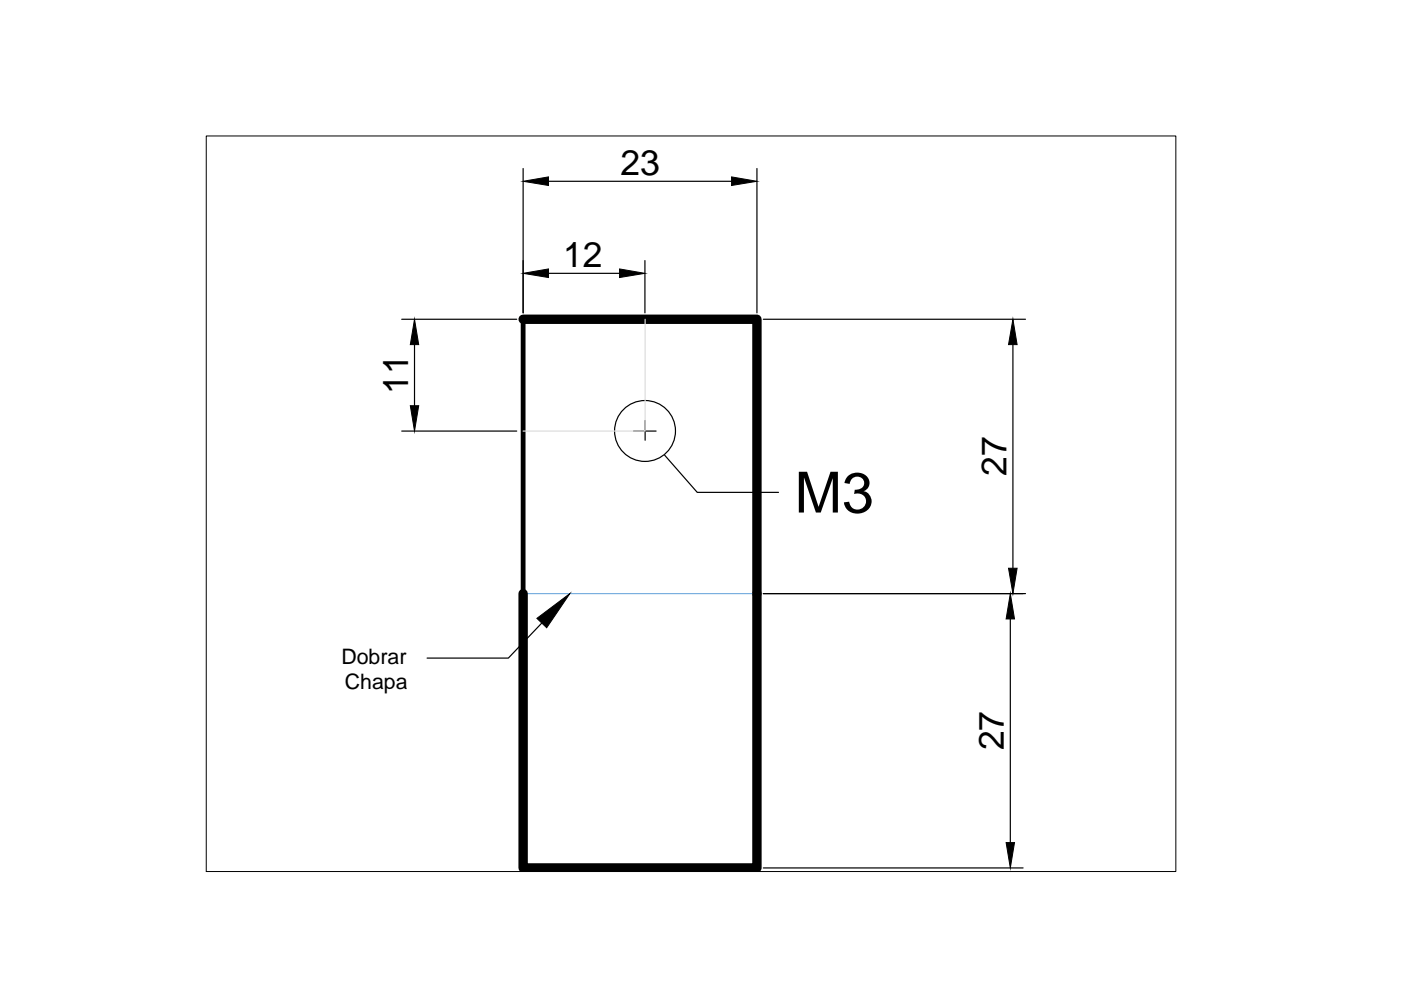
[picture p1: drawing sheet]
<svg xmlns="http://www.w3.org/2000/svg" width="297mm" height="210mm" viewBox="0 0 297 210" stroke-linecap="round" stroke-linejoin="round" font-family="sans-serif">
<defs><g id="words">
<text font-size="12" x="168.5" y="108.7">M3</text>
<g font-size="7.5">
<text x="131.6" y="37">23</text>
<text x="119.4" y="56.6">12</text>
<text x="86.5" y="83.4" transform="rotate(-90 86.5 83.4)">11</text>
<text x="213.4" y="100.9" transform="rotate(-90 213.4 100.9)">27</text>
<text x="212.9" y="159.1" transform="rotate(-90 212.9 159.1)">27</text>
</g>
<g font-size="4.5">
<text x="72.4" y="140.7">Dobrar</text>
<text x="73.1" y="146.1">Chapa</text>
</g>
</g></defs>
<!-- layer: 0 -->
<path d="M110.9 67.7h49.6v116.3h-49.6v-58.1" fill="none" stroke="#000" stroke-width="2"/>
<path d="M110.9 125.9h49.6" fill="none" stroke="#7aafdf" stroke-width=".25"/>
<path d="M110.9 67.7v58.2" fill="none" stroke="#000" stroke-width="1"/>
<g fill="none" stroke="#000" stroke-width=".25">
<path d="M110.9 35.7v30.6M116.3 38.4h38.8M160.5 35.7v30.6M116.3 58h15.1M136.7 55.2v11.1M85.2 67.7h24.4M87.9 73.1v12.9M161.8 67.7h55.6M214.8 73.1v47.4M85.2 91.4h24.4M134.3 91.4h4.8M136.8 89.2v4.1"/>
<path d="M140.9 96.5l6.9 7.9h17.3M114.9 132.1l-7.1 7.4h-17.2M160.5 125.9h.1M161.8 125.9h55.6M214.2 131.2v47.4M161.8 184h55.1"/>
<circle cx="136.8" cy="91.4" r="6.5"/>
</g>
<path d="M110.9 38.4l5.4-.9v1.8zM155.1 37.5l5.4 .9-5.4 .9zM110.9 58l5.4-1v1.8zM131.4 57l5.3 1-5.3 .8zM87.9 67.7l.9 5.4h-1.8zM214.8 67.7l.8 5.4h-1.8zM87 86h1.8l-.9 5.4zM113.8 131.1l7-5.2-4.9 7.2zM214.2 125.9l.9 5.3h-1.8zM213.8 120.5h1.8l-.8 5.4zM213.3 178.6h1.8l-.9 5.4z" fill="#000" stroke="#000" stroke-width=".21"/>
<path d="M110.9 67.7v23.7" fill="none" stroke="#000" stroke-width=".51"/>
<path d="M136.8 67.7v23.7h-25.9" fill="none" stroke="#dcdcdc" stroke-width=".25"/>
<path d="M43.7 28.8h205.6v156h-205.6z" fill="none" stroke="#000" stroke-width=".21"/>
<use href="#words"/>
</svg>
